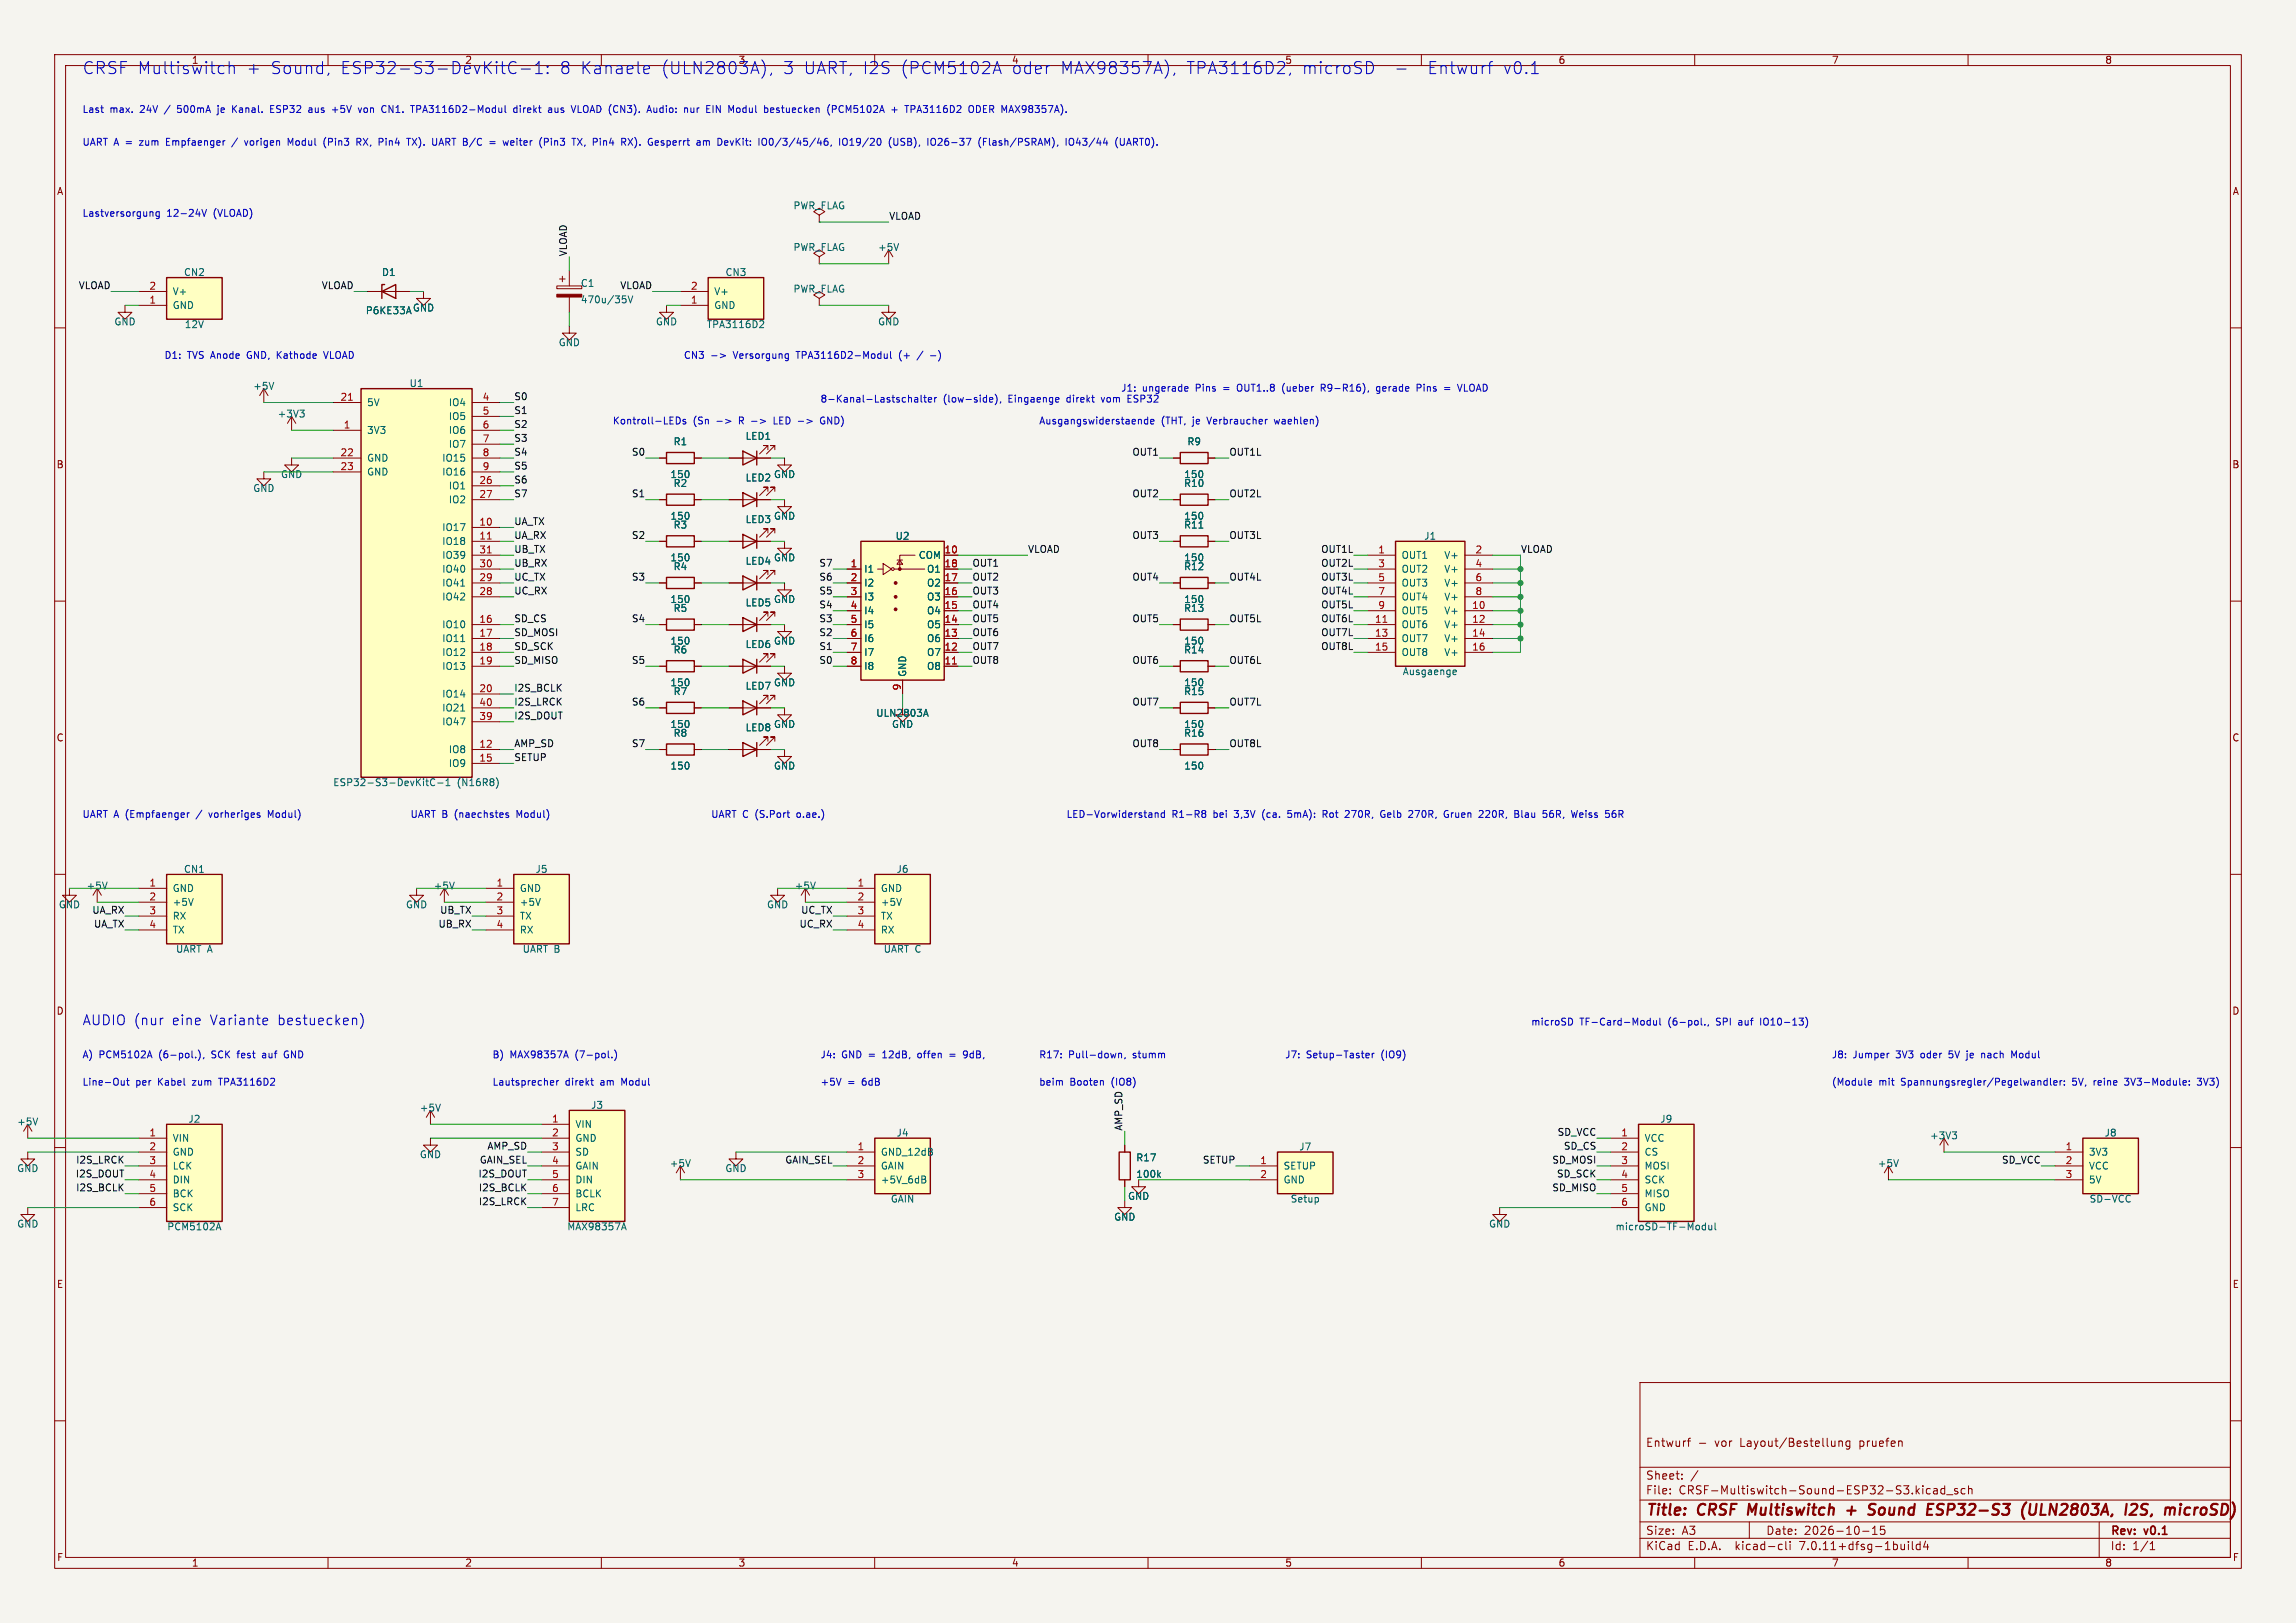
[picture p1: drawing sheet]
<svg xmlns="http://www.w3.org/2000/svg" width="420mm" height="297mm" viewBox="0 0 420 297" stroke-linecap="round" stroke-linejoin="round" font-family="sans-serif">
<defs><g id="words">
<g font-size="3.1" fill="#0000c2">
<text x="15" y="13.7">CRSF Multiswitch</text>
<text x="45" y="13.7">+</text>
<text x="49.4" y="13.7">Sound,</text>
<text x="62.2" y="13.7">ESP32-S3-DevKitC-1:</text>
<text x="102.4" y="13.7">8 Kanaele</text>
<text x="120.9" y="13.7">(ULN2803A),</text>
<text x="143.3" y="13.7">3 UART, I2S</text>
<text x="164.8" y="13.7">(PCM5102A</text>
<text x="185.1" y="13.7">oder</text>
<text x="194.1" y="13.7">MAX98357A),</text>
<text x="217.1" y="13.7">TPA3116D2,</text>
<text x="238.3" y="13.7">microSD</text>
<text x="261.3" y="13.7">Entwurf</text>
<text x="275.2" y="13.7">v0.1</text>
</g>
<g font-size="2.8" fill="#840000">
<text x="301" y="277.9">Title:</text>
<text x="310.6" y="277.9">CRSF</text>
<text x="320.6" y="277.9">Multiswitch</text>
<text x="339.5" y="277.9">+</text>
<text x="344.3" y="277.9">Sound</text>
<text x="355.7" y="277.9">ESP32-S3</text>
<text x="373.9" y="277.9">(ULN2803A,</text>
<text x="393.6" y="277.9">I2S,</text>
<text x="401.7" y="277.9">microSD)</text>
</g>
<g font-size="2.5" fill="#0000c2">
<text x="15" y="187.7">AUDIO (nur</text>
<text x="31.5" y="187.7">eine</text>
<text x="38.5" y="187.7">Variante</text>
<text x="51" y="187.7">bestuecken)</text>
</g>
<g font-size="2.1" fill="#840000">
<text x="301" y="265">Entwurf</text>
<text x="313.7" y="265">vor</text>
<text x="318.5" y="265">Layout/Bestellung</text>
<text x="340.4" y="265">pruefen</text>
<text x="301" y="273.7">File:</text>
<text x="301" y="271">Sheet:</text>
<text x="307.1" y="273.7">CRSF-Multiswitch-Sound-ESP32-S3.kicad_sch</text>
<text x="301" y="281.1">Size:</text>
<text x="307.6" y="281.1">A3</text>
<text x="323" y="281.1">Date:</text>
<text x="330" y="281.1">2026-10-15</text>
<text x="386" y="281.3">Rev:</text>
<text x="392.4" y="281.3">v0.1</text>
<text x="301" y="283.9">KiCad</text>
<text x="308.7" y="283.9">E.D.A.</text>
<text x="317.6" y="283.9">kicad-cli</text>
<text x="329.5" y="283.9">7.0.11+dfsg-1build4</text>
<text x="386" y="283.9">Id:</text>
<text x="390.1" y="283.9">1/1</text>
</g>
<g font-size="1.8" fill="#840000">
<text x="35" y="11.9">1</text>
<text x="285" y="11.9">6</text>
<text x="335" y="11.9">7</text>
<text x="385" y="11.9">8</text>
<text x="10.3" y="35.9">A</text>
<text x="408.3" y="35.9">A</text>
<text x="10.3" y="85.9">B</text>
<text x="408.2" y="85.9">B</text>
<text x="10.3" y="135.9">C</text>
<text x="408.2" y="135.9">C</text>
<text x="10.3" y="185.9">D</text>
<text x="408.2" y="185.9">D</text>
<text x="10.3" y="235.9">E</text>
<text x="408.3" y="235.9">E</text>
<text x="10.3" y="285.9">F</text>
<text x="35" y="286.9">1</text>
<text x="85" y="286.9">2</text>
<text x="135" y="286.9">3</text>
<text x="185" y="286.9">4</text>
<text x="235" y="286.9">5</text>
<text x="285" y="286.9">6</text>
<text x="335" y="286.9">7</text>
<text x="385" y="286.9">8</text>
<text x="408.3" y="285.9">F</text>
</g>
<g font-size="1.8" fill="#0000c2">
<text x="85" y="11.9">2</text>
<text x="135" y="11.9">3</text>
<text x="185" y="11.9">4</text>
<text x="235" y="11.9">5</text>
<text x="15" y="20.7">Last</text>
<text x="20.1" y="20.7">max.</text>
<text x="25.7" y="20.7">24V</text>
<text x="30.4" y="20.7">/</text>
<text x="32.9" y="20.7">500mA</text>
<text x="40.5" y="20.7">je</text>
<text x="43.4" y="20.7">Kanal.</text>
<text x="50.5" y="20.7">ESP32</text>
<text x="57.7" y="20.7">aus</text>
<text x="62.2" y="20.7">+5V</text>
<text x="67.3" y="20.7">von</text>
<text x="71.7" y="20.7">CN1.</text>
<text x="77.3" y="20.7">TPA3116D2-Modul</text>
<text x="96.3" y="20.7">direkt</text>
<text x="102.8" y="20.7">aus</text>
<text x="107.3" y="20.7">VLOAD (CN3).</text>
<text x="121.6" y="20.7">Audio:</text>
<text x="128.5" y="20.7">nur</text>
<text x="132.7" y="20.7">EIN</text>
<text x="137" y="20.7">Modul</text>
<text x="143.7" y="20.7">bestuecken</text>
<text x="155.5" y="20.7">(PCM5102A</text>
<text x="167.4" y="20.7">+</text>
<text x="170.2" y="20.7">TPA3116D2</text>
<text x="182" y="20.7">ODER MAX98357A).</text>
<text x="15" y="26.7">UART A =</text>
<text x="25.8" y="26.7">zum</text>
<text x="30.9" y="26.7">Empfaenger</text>
<text x="45.7" y="26.7">vorigen</text>
<text x="53.7" y="26.7">Modul</text>
<text x="60.5" y="26.7">(Pin3</text>
<text x="66.7" y="26.7">RX,</text>
<text x="71" y="26.7">Pin4</text>
<text x="76.4" y="26.7">TX).</text>
<text x="81.2" y="26.7">UART B/C</text>
<text x="92" y="26.7">=</text>
<text x="94.8" y="26.7">weiter</text>
<text x="101.6" y="26.7">(Pin3</text>
<text x="107.8" y="26.7">TX, Pin4</text>
<text x="117.2" y="26.7">RX).</text>
<text x="122.3" y="26.7">Gesperrt</text>
<text x="131.4" y="26.7">am</text>
<text x="135.4" y="26.7">DevKit:</text>
<text x="143.1" y="26.7">IO0/3/45/46,</text>
<text x="158.1" y="26.7">IO19/20</text>
<text x="167.3" y="26.7">(USB),</text>
<text x="174.6" y="26.7">IO26-37</text>
<text x="184.1" y="26.7">(Flash/PSRAM),</text>
<text x="200.3" y="26.7">IO43/44</text>
<text x="209.6" y="26.7">(UART0).</text>
<text x="15" y="39.8">Lastversorgung</text>
<text x="30.5" y="39.8">12-24V</text>
<text x="39.2" y="39.8">(VLOAD)</text>
<text x="30" y="65.7">D1:</text>
<text x="34.3" y="65.7">TVS Anode</text>
<text x="45.5" y="65.7">GND, Kathode</text>
<text x="60" y="65.7">VLOAD</text>
<text x="125" y="65.7">CN3</text>
<text x="134.3" y="65.7">Versorgung</text>
<text x="146" y="65.7">TPA3116D2-Modul</text>
<text x="164.9" y="65.7">(+</text>
<text x="171" y="65.7">-)</text>
<text x="205" y="71.7">J1:</text>
<text x="209" y="71.7">ungerade</text>
<text x="218.8" y="71.7">Pins</text>
<text x="224.1" y="71.7">=</text>
<text x="226.8" y="71.7">OUT1..8</text>
<text x="235.2" y="71.7">(ueber</text>
<text x="242.5" y="71.7">R9-R16),</text>
<text x="252.9" y="71.7">gerade</text>
<text x="260.4" y="71.7">Pins</text>
<text x="268.4" y="71.7">VLOAD</text>
<text x="112" y="77.7">Kontroll-LEDs</text>
<text x="126.8" y="77.7">(Sn</text>
<text x="135.5" y="77.7">R -&gt;</text>
<text x="142.2" y="77.7">LED -&gt;</text>
<text x="150" y="73.7">8-Kanal-Lastschalter</text>
<text x="151.2" y="77.7">GND)</text>
<text x="172.5" y="73.7">(low-side),</text>
<text x="184.6" y="73.7">Eingaenge</text>
<text x="190" y="77.7">Ausgangswiderstaende</text>
<text x="195.4" y="73.7">direkt</text>
<text x="202" y="73.7">vom</text>
<text x="207" y="73.7">ESP32</text>
<text x="212.4" y="77.7">(THT,</text>
<text x="218.3" y="77.7">je</text>
<text x="221.1" y="77.7">Verbraucher</text>
<text x="233.6" y="77.7">waehlen)</text>
<text x="15" y="149.8">UART A (Empfaenger</text>
<text x="36.2" y="149.8">/</text>
<text x="38.7" y="149.8">vorheriges</text>
<text x="49.7" y="149.8">Modul)</text>
<text x="75" y="149.8">UART B</text>
<text x="83.3" y="149.8">(naechstes</text>
<text x="94.8" y="149.8">Modul)</text>
<text x="130" y="149.8">UART C (S.Port</text>
<text x="146" y="149.8">o.ae.)</text>
<text x="195" y="149.8">LED-Vorwiderstand</text>
<text x="214.4" y="149.8">R1-R8</text>
<text x="222.1" y="149.8">bei</text>
<text x="226.1" y="149.8">3,3V</text>
<text x="231.4" y="149.8">(ca.</text>
<text x="236.2" y="149.8">5mA):</text>
<text x="242.8" y="149.8">Rot</text>
<text x="247.2" y="149.8">270R,</text>
<text x="253.8" y="149.8">Gelb</text>
<text x="259.2" y="149.8">270R,</text>
<text x="265.9" y="149.8">Gruen</text>
<text x="272.5" y="149.8">220R,</text>
<text x="279.1" y="149.8">Blau</text>
<text x="284.5" y="149.8">56R,</text>
<text x="290" y="149.8">Weiss</text>
<text x="296.4" y="149.8">56R</text>
<text x="280" y="187.7">microSD</text>
<text x="289" y="187.7">TF-Card-Modul</text>
<text x="305.3" y="187.7">(6-pol.,</text>
<text x="314.2" y="187.7">SPI</text>
<text x="318.5" y="187.7">auf</text>
<text x="322.7" y="187.7">IO10-13)</text>
<text x="15" y="193.7">A)</text>
<text x="18.1" y="193.7">PCM5102A</text>
<text x="29.2" y="193.7">(6-pol.),</text>
<text x="39" y="193.7">SCK</text>
<text x="43.9" y="193.7">fest</text>
<text x="48.7" y="193.7">auf</text>
<text x="52.9" y="193.7">GND</text>
<text x="90" y="193.7">B)</text>
<text x="93.3" y="193.7">MAX98357A</text>
<text x="105.3" y="193.7">(7-pol.)</text>
<text x="150" y="193.7">J4:</text>
<text x="154" y="193.7">GND =</text>
<text x="161.7" y="193.7">12dB,</text>
<text x="168.4" y="193.7">offen</text>
<text x="177.1" y="193.7">9dB,</text>
<text x="190" y="193.7">R17:</text>
<text x="195.5" y="193.7">Pull-down,</text>
<text x="207.3" y="193.7">stumm</text>
<text x="235" y="193.7">J7:</text>
<text x="239" y="193.7">Setup-Taster</text>
<text x="252.8" y="193.7">(IO9)</text>
<text x="335" y="193.7">J8:</text>
<text x="339" y="193.7">Jumper</text>
<text x="347" y="193.7">3V3</text>
<text x="351.6" y="193.7">oder</text>
<text x="357" y="193.7">5V</text>
<text x="360.4" y="193.7">je</text>
<text x="363.3" y="193.7">nach</text>
<text x="369" y="193.7">Modul</text>
<text x="15" y="198.7">Line-Out</text>
<text x="24.8" y="198.7">per</text>
<text x="29" y="198.7">Kabel</text>
<text x="35.5" y="198.7">zum</text>
<text x="40.5" y="198.7">TPA3116D2</text>
<text x="90" y="198.7">Lautsprecher</text>
<text x="103.4" y="198.7">direkt</text>
<text x="109.9" y="198.7">am</text>
<text x="114" y="198.7">Modul</text>
<text x="150" y="198.7">+5V</text>
<text x="155" y="198.7">=</text>
<text x="157.8" y="198.7">6dB</text>
<text x="190" y="198.7">beim</text>
<text x="195.7" y="198.7">Booten</text>
<text x="203.4" y="198.7">(IO8)</text>
<text x="335" y="198.7">(Module</text>
<text x="343.7" y="198.7">mit</text>
<text x="347.9" y="198.7">Spannungsregler/Pegelwandler:</text>
<text x="379.4" y="198.7">5V,</text>
<text x="383.5" y="198.7">reine</text>
<text x="389.4" y="198.7">3V3-Module:</text>
<text x="402.9" y="198.7">3V3)</text>
</g>
<g font-size="1.8" fill="#006464">
<text x="145" y="38.5">PWR_FLAG</text>
<text x="145" y="46.1">PWR_FLAG</text>
<text x="160.5" y="46.1">+5V</text>
<text x="33.6" y="50.7">CN2</text>
<text x="69.8" y="50.7">D1</text>
<text x="106.1" y="52.7">C1</text>
<text x="132.6" y="50.7">CN3</text>
<text x="145" y="53.7">PWR_FLAG</text>
<text x="20.8" y="59.7">GND</text>
<text x="31.5" y="56.7">GND</text>
<text x="31.5" y="54.2">V+</text>
<text x="66.8" y="57.7">P6KE33A</text>
<text x="75.4" y="57.2">GND</text>
<text x="106.1" y="55.7">470u/35V</text>
<text x="119.9" y="59.7">GND</text>
<text x="130.6" y="56.7">GND</text>
<text x="130.6" y="54.2">V+</text>
<text x="160.5" y="59.7">GND</text>
<text x="33.7" y="60.2">12V</text>
<text x="102.1" y="63.6">GND</text>
<text x="129.2" y="60.2">TPA3116D2</text>
<text x="46.2" y="71.5">+5V</text>
<text x="74.8" y="71">U1</text>
<text x="50.7" y="76.6">+3V3</text>
<text x="67.1" y="74.5">5V</text>
<text x="82" y="74.5">IO4</text>
<text x="82" y="77.1">IO5</text>
<text x="67.1" y="79.6">3V3</text>
<text x="82" y="79.6">IO6</text>
<text x="82" y="82.1">IO7</text>
<text x="123.1" y="81.7">R1</text>
<text x="136.3" y="80.7">LED1</text>
<text x="217.1" y="81.7">R9</text>
<text x="51.3" y="87.7">GND</text>
<text x="67.1" y="84.7">GND</text>
<text x="67.1" y="87.2">GND</text>
<text x="80.8" y="84.7">IO15</text>
<text x="80.8" y="87.2">IO16</text>
<text x="82" y="89.8">IO1</text>
<text x="122.5" y="87.7">150</text>
<text x="123.1" y="89.3">R2</text>
<text x="136.3" y="88.3">LED2</text>
<text x="141.5" y="87.7">GND</text>
<text x="216.5" y="89.3">R10</text>
<text x="216.5" y="87.7">150</text>
<text x="46.2" y="90.2">GND</text>
<text x="82" y="92.3">IO2</text>
<text x="122.5" y="95.3">150</text>
<text x="136.3" y="95.9">LED3</text>
<text x="141.5" y="95.3">GND</text>
<text x="216.5" y="95.3">150</text>
<text x="80.8" y="97.4">IO17</text>
<text x="80.8" y="99.9">IO18</text>
<text x="123.1" y="96.9">R3</text>
<text x="163.7" y="99">U2</text>
<text x="216.5" y="96.9">R11</text>
<text x="260.4" y="99">J1</text>
<text x="80.8" y="107.5">IO41</text>
<text x="80.8" y="105">IO40</text>
<text x="80.8" y="102.5">IO39</text>
<text x="122.5" y="102.9">150</text>
<text x="123.1" y="104.5">R4</text>
<text x="136.3" y="103.5">LED4</text>
<text x="141.5" y="102.9">GND</text>
<text x="158" y="105">I1</text>
<text x="158" y="107.5">I2</text>
<text x="168" y="102.5">COM</text>
<text x="169.5" y="107.5">O2</text>
<text x="169.5" y="105">O1</text>
<text x="216.5" y="104.5">R12</text>
<text x="216.5" y="102.9">150</text>
<text x="256.3" y="102.5">OUT1</text>
<text x="256.3" y="105">OUT2</text>
<text x="256.3" y="107.5">OUT3</text>
<text x="264.1" y="102.5">V+</text>
<text x="264.1" y="105">V+</text>
<text x="264.1" y="107.5">V+</text>
<text x="80.8" y="110.1">IO42</text>
<text x="122.5" y="110.5">150</text>
<text x="123.1" y="112.2">R5</text>
<text x="136.3" y="111.2">LED5</text>
<text x="141.5" y="110.5">GND</text>
<text x="158" y="110.1">I3</text>
<text x="158" y="112.6">I4</text>
<text x="169.5" y="112.6">O4</text>
<text x="169.5" y="110.1">O3</text>
<text x="216.5" y="112.2">R13</text>
<text x="216.5" y="110.5">150</text>
<text x="256.3" y="110.1">OUT4</text>
<text x="256.3" y="112.6">OUT5</text>
<text x="264.1" y="112.6">V+</text>
<text x="264.1" y="110.1">V+</text>
<text x="80.8" y="115.2">IO10</text>
<text x="80.8" y="117.7">IO11</text>
<text x="122.5" y="118.2">150</text>
<text x="123.1" y="119.8">R6</text>
<text x="136.3" y="118.8">LED6</text>
<text x="141.5" y="118.2">GND</text>
<text x="158" y="115.2">I5</text>
<text x="158" y="117.7">I6</text>
<text x="169.5" y="117.7">O6</text>
<text x="169.5" y="115.2">O5</text>
<text x="216.5" y="119.8">R14</text>
<text x="216.5" y="118.2">150</text>
<text x="256.3" y="115.2">OUT6</text>
<text x="256.3" y="117.7">OUT7</text>
<text x="264.1" y="115.2">V+</text>
<text x="264.1" y="117.7">V+</text>
<text x="80.8" y="120.2">IO12</text>
<text x="80.8" y="122.8">IO13</text>
<text x="122.5" y="125.8">150</text>
<text x="141.5" y="125.8">GND</text>
<text x="158" y="120.2">I7</text>
<text x="158" y="122.8">I8</text>
<text x="166" y="124" transform="rotate(-90 166 124)">GND</text>
<text x="169.5" y="122.8">O8</text>
<text x="169.5" y="120.2">O7</text>
<text x="216.5" y="125.8">150</text>
<text x="256.3" y="120.2">OUT8</text>
<text x="256.5" y="123.7">Ausgaenge</text>
<text x="264.1" y="120.2">V+</text>
<text x="80.8" y="127.9">IO14</text>
<text x="80.8" y="130.4">IO21</text>
<text x="123.1" y="127.4">R7</text>
<text x="136.3" y="126.4">LED7</text>
<text x="160.2" y="131.4">ULN2803A</text>
<text x="216.5" y="127.4">R15</text>
<text x="80.8" y="132.9">IO47</text>
<text x="122.5" y="133.4">150</text>
<text x="123.1" y="135">R8</text>
<text x="136.3" y="134">LED8</text>
<text x="141.5" y="133.4">GND</text>
<text x="163.1" y="133.4">GND</text>
<text x="216.5" y="135">R16</text>
<text x="216.5" y="133.4">150</text>
<text x="82" y="138">IO8</text>
<text x="82" y="140.6">IO9</text>
<text x="122.5" y="141">150</text>
<text x="141.5" y="141">GND</text>
<text x="216.5" y="141">150</text>
<text x="60.9" y="144.1">ESP32-S3-DevKitC-1</text>
<text x="83.6" y="144.1">(N16R8)</text>
<text x="33.6" y="159.9">CN1</text>
<text x="97.9" y="159.9">J5</text>
<text x="163.9" y="159.9">J6</text>
<text x="10.7" y="166.4">GND</text>
<text x="15.7" y="163">+5V</text>
<text x="31.5" y="163.4">GND</text>
<text x="31.5" y="166">+5V</text>
<text x="74.2" y="166.4">GND</text>
<text x="79.2" y="163">+5V</text>
<text x="95" y="163.4">GND</text>
<text x="95" y="166">+5V</text>
<text x="140.2" y="166.4">GND</text>
<text x="145.3" y="163">+5V</text>
<text x="161" y="163.4">GND</text>
<text x="161" y="166">+5V</text>
<text x="31.5" y="168.5">RX</text>
<text x="31.5" y="171">TX</text>
<text x="95" y="168.5">TX</text>
<text x="95" y="171">RX</text>
<text x="161" y="168.5">TX</text>
<text x="161" y="171">RX</text>
<text x="32.1" y="174.5">UART A</text>
<text x="95.5" y="174.5">UART B</text>
<text x="161.6" y="174.5">UART C</text>
<text x="76.7" y="203.6">+5V</text>
<text x="108" y="203.1">J3</text>
<text x="3" y="206.1">+5V</text>
<text x="31.5" y="209.1">VIN</text>
<text x="34.4" y="205.6">J2</text>
<text x="105.2" y="206.6">VIN</text>
<text x="105.2" y="209.1">GND</text>
<text x="163.9" y="208.2">J4</text>
<text x="300.7" y="209.1">VCC</text>
<text x="303.6" y="205.6">J9</text>
<text x="353" y="208.7">+3V3</text>
<text x="384.9" y="208.2">J8</text>
<text x="3" y="214.7">GND</text>
<text x="31.5" y="211.7">GND</text>
<text x="31.5" y="214.2">LCK</text>
<text x="76.7" y="212.1">GND</text>
<text x="105.2" y="211.7">SD</text>
<text x="105.2" y="214.2">GAIN</text>
<text x="122.4" y="213.8">+5V</text>
<text x="132.6" y="214.7">GND</text>
<text x="161" y="211.7">GND_12dB</text>
<text x="161" y="214.2">GAIN</text>
<text x="207.7" y="212.7">R17</text>
<text x="207.7" y="215.7">100k</text>
<text x="234.7" y="214.2">SETUP</text>
<text x="237.6" y="210.7">J7</text>
<text x="300.7" y="211.7">CS</text>
<text x="300.7" y="214.2">MOSI</text>
<text x="343.4" y="213.8">+5V</text>
<text x="382" y="211.7">3V3</text>
<text x="382" y="214.2">VCC</text>
<text x="31.5" y="216.8">DIN</text>
<text x="31.5" y="219.3">BCK</text>
<text x="31.5" y="221.8">SCK</text>
<text x="105.2" y="216.8">DIN</text>
<text x="105.2" y="219.3">BCLK</text>
<text x="105.2" y="221.8">LRC</text>
<text x="161" y="216.8">+5V_6dB</text>
<text x="162.9" y="220.3">GAIN</text>
<text x="206.2" y="219.8">GND</text>
<text x="234.7" y="216.8">GND</text>
<text x="236" y="220.3">Setup</text>
<text x="300.7" y="216.8">SCK</text>
<text x="300.7" y="219.3">MISO</text>
<text x="300.7" y="221.8">GND</text>
<text x="382" y="216.8">5V</text>
<text x="382.1" y="220.3">SD-VCC</text>
<text x="3" y="224.8">GND</text>
<text x="30.5" y="225.3">PCM5102A</text>
<text x="103.7" y="225.3">MAX98357A</text>
<text x="203.7" y="223.6">GND</text>
<text x="272.3" y="224.8">GND</text>
<text x="295.4" y="225.3">microSD-TF-Modul</text>
</g>
<g font-size="1.8" fill="#0f0f0f">
<text x="162.6" y="40.3">VLOAD</text>
<text x="103.8" y="47" transform="rotate(-90 103.8 47)">VLOAD</text>
<text x="14.3" y="53">VLOAD</text>
<text x="58.8" y="53">VLOAD</text>
<text x="113.4" y="53">VLOAD</text>
<text x="94" y="75.9">S1</text>
<text x="94" y="73.3">S0</text>
<text x="94" y="78.4">S2</text>
<text x="94" y="80.9">S3</text>
<text x="94" y="83.5">S4</text>
<text x="115.5" y="83.5">S0</text>
<text x="207" y="83.5">OUT1</text>
<text x="224.8" y="83.5">OUT1L</text>
<text x="94" y="86">S5</text>
<text x="94" y="88.6">S6</text>
<text x="94" y="91.1">S7</text>
<text x="115.5" y="91.1">S1</text>
<text x="207" y="91.1">OUT2</text>
<text x="224.8" y="91.1">OUT2L</text>
<text x="94" y="98.7">UA_RX</text>
<text x="94" y="101.3">UB_TX</text>
<text x="94" y="96.2">UA_TX</text>
<text x="115.5" y="98.7">S2</text>
<text x="188" y="101.3">VLOAD</text>
<text x="207" y="98.7">OUT3</text>
<text x="224.8" y="98.7">OUT3L</text>
<text x="241.6" y="101.3">OUT1L</text>
<text x="278.1" y="101.3">VLOAD</text>
<text x="94" y="103.8">UB_RX</text>
<text x="94" y="106.3">UC_TX</text>
<text x="115.5" y="106.3">S3</text>
<text x="149.8" y="103.8">S7</text>
<text x="149.8" y="106.3">S6</text>
<text x="177.8" y="103.8">OUT1</text>
<text x="177.8" y="106.3">OUT2</text>
<text x="207" y="106.3">OUT4</text>
<text x="224.8" y="106.3">OUT4L</text>
<text x="241.6" y="103.8">OUT2L</text>
<text x="241.6" y="106.3">OUT3L</text>
<text x="94" y="114">SD_CS</text>
<text x="94" y="108.9">UC_RX</text>
<text x="115.5" y="114">S4</text>
<text x="149.8" y="108.9">S5</text>
<text x="149.8" y="111.4">S4</text>
<text x="149.8" y="114">S3</text>
<text x="177.8" y="111.4">OUT4</text>
<text x="177.8" y="114">OUT5</text>
<text x="177.8" y="108.9">OUT3</text>
<text x="207" y="114">OUT5</text>
<text x="224.8" y="114">OUT5L</text>
<text x="241.6" y="114">OUT6L</text>
<text x="241.6" y="111.4">OUT5L</text>
<text x="241.6" y="108.9">OUT4L</text>
<text x="94" y="116.5">SD_MOSI</text>
<text x="94" y="119">SD_SCK</text>
<text x="149.8" y="116.5">S2</text>
<text x="149.8" y="119">S1</text>
<text x="177.8" y="116.5">OUT6</text>
<text x="177.8" y="119">OUT7</text>
<text x="241.6" y="119">OUT8L</text>
<text x="241.6" y="116.5">OUT7L</text>
<text x="94" y="121.6">SD_MISO</text>
<text x="115.5" y="121.6">S5</text>
<text x="149.8" y="121.6">S0</text>
<text x="177.8" y="121.6">OUT8</text>
<text x="207" y="121.6">OUT6</text>
<text x="224.8" y="121.6">OUT6L</text>
<text x="94" y="126.7">I2S_BCLK</text>
<text x="94" y="129.2">I2S_LRCK</text>
<text x="94" y="131.7">I2S_DOUT</text>
<text x="115.5" y="129.2">S6</text>
<text x="207" y="129.2">OUT7</text>
<text x="224.8" y="129.2">OUT7L</text>
<text x="94" y="136.8">AMP_SD</text>
<text x="115.5" y="136.8">S7</text>
<text x="207" y="136.8">OUT8</text>
<text x="224.8" y="136.8">OUT8L</text>
<text x="94" y="139.4">SETUP</text>
<text x="16.8" y="167.3">UA_RX</text>
<text x="80.4" y="167.3">UB_TX</text>
<text x="146.5" y="167.3">UC_TX</text>
<text x="17.1" y="169.8">UA_TX</text>
<text x="80.1" y="169.8">UB_RX</text>
<text x="146.1" y="169.8">UC_RX</text>
<text x="205.4" y="207" transform="rotate(-90 205.4 207)">AMP_SD</text>
<text x="284.8" y="207.9">SD_VCC</text>
<text x="13.8" y="215.6">I2S_DOUT</text>
<text x="13.8" y="213">I2S_LRCK</text>
<text x="87.4" y="215.6">I2S_DOUT</text>
<text x="87.7" y="213">GAIN_SEL</text>
<text x="89.1" y="210.5">AMP_SD</text>
<text x="143.5" y="213">GAIN_SEL</text>
<text x="219.9" y="213">SETUP</text>
<text x="283.9" y="213">SD_MOSI</text>
<text x="284.7" y="215.6">SD_SCK</text>
<text x="286" y="210.5">SD_CS</text>
<text x="366.1" y="213">SD_VCC</text>
<text x="13.8" y="218.1">I2S_BCLK</text>
<text x="87.5" y="218.1">I2S_BCLK</text>
<text x="87.5" y="220.6">I2S_LRCK</text>
<text x="283.9" y="218.1">SD_MISO</text>
</g>
<g font-size="1.8" fill="#a90000">
<text x="27.2" y="53.1">2</text>
<text x="126.3" y="53.1">2</text>
<text x="27.2" y="55.6">1</text>
<text x="126.3" y="55.6">1</text>
<text x="62.2" y="73.4">21</text>
<text x="88.2" y="73.4">4</text>
<text x="88.2" y="75.9">5</text>
<text x="62.2" y="83.6">22</text>
<text x="62.8" y="78.5">1</text>
<text x="88.2" y="78.5">6</text>
<text x="88.2" y="81">7</text>
<text x="88.2" y="83.6">8</text>
<text x="62.2" y="86.1">23</text>
<text x="87.6" y="88.6">26</text>
<text x="88.2" y="86.1">9</text>
<text x="87.6" y="91.2">27</text>
<text x="87.6" y="96.3">10</text>
<text x="87.6" y="98.8">11</text>
<text x="87.6" y="101.3">31</text>
<text x="172.7" y="101.3">10</text>
<text x="252" y="101.3">1</text>
<text x="269.8" y="101.3">2</text>
<text x="87.6" y="106.4">29</text>
<text x="87.6" y="103.9">30</text>
<text x="155.5" y="103.9">1</text>
<text x="155.5" y="106.4">2</text>
<text x="172.7" y="106.4">17</text>
<text x="172.7" y="103.9">18</text>
<text x="252" y="103.9">3</text>
<text x="252" y="106.4">5</text>
<text x="269.8" y="103.9">4</text>
<text x="269.8" y="106.4">6</text>
<text x="87.6" y="109">28</text>
<text x="155.5" y="109">3</text>
<text x="155.5" y="111.5">4</text>
<text x="172.7" y="111.5">15</text>
<text x="172.7" y="109">16</text>
<text x="252" y="109">7</text>
<text x="252" y="111.5">9</text>
<text x="269.2" y="111.5">10</text>
<text x="269.8" y="109">8</text>
<text x="87.6" y="114">16</text>
<text x="87.6" y="116.6">17</text>
<text x="87.6" y="119.1">18</text>
<text x="155.5" y="114">5</text>
<text x="155.5" y="116.6">6</text>
<text x="155.5" y="119.1">7</text>
<text x="172.7" y="119.1">12</text>
<text x="172.7" y="116.6">13</text>
<text x="172.7" y="114">14</text>
<text x="251.4" y="114">11</text>
<text x="251.4" y="116.6">13</text>
<text x="251.4" y="119.1">15</text>
<text x="269.2" y="114">12</text>
<text x="269.2" y="116.6">14</text>
<text x="269.2" y="119.1">16</text>
<text x="87.6" y="121.7">19</text>
<text x="155.5" y="121.7">8</text>
<text x="172.7" y="121.7">11</text>
<text x="87.6" y="126.7">20</text>
<text x="87.6" y="131.8">39</text>
<text x="87.6" y="129.3">40</text>
<text x="164.8" y="126.4" transform="rotate(-90 164.8 126.4)">9</text>
<text x="87.6" y="136.9">12</text>
<text x="87.6" y="139.4">15</text>
<text x="27.2" y="162.3">1</text>
<text x="27.2" y="164.8">2</text>
<text x="27.2" y="167.4">3</text>
<text x="90.7" y="162.3">1</text>
<text x="90.7" y="164.8">2</text>
<text x="90.7" y="167.4">3</text>
<text x="156.8" y="162.3">1</text>
<text x="156.8" y="164.8">2</text>
<text x="156.8" y="167.4">3</text>
<text x="27.2" y="169.9">4</text>
<text x="90.7" y="169.9">4</text>
<text x="156.8" y="169.9">4</text>
<text x="27.2" y="208">1</text>
<text x="100.9" y="205.5">1</text>
<text x="100.9" y="208">2</text>
<text x="296.5" y="208">1</text>
<text x="27.2" y="210.6">2</text>
<text x="27.2" y="213.1">3</text>
<text x="27.2" y="215.6">4</text>
<text x="100.9" y="210.6">3</text>
<text x="100.9" y="213.1">4</text>
<text x="100.9" y="215.6">5</text>
<text x="156.8" y="210.6">1</text>
<text x="156.8" y="213.1">2</text>
<text x="156.8" y="215.6">3</text>
<text x="230.4" y="213.1">1</text>
<text x="230.4" y="215.6">2</text>
<text x="296.5" y="210.6">2</text>
<text x="296.5" y="213.1">3</text>
<text x="296.5" y="215.6">4</text>
<text x="377.8" y="210.6">1</text>
<text x="377.8" y="213.1">2</text>
<text x="377.8" y="215.6">3</text>
<text x="27.2" y="218.2">5</text>
<text x="27.2" y="220.7">6</text>
<text x="100.9" y="218.2">6</text>
<text x="100.9" y="220.7">7</text>
<text x="296.5" y="218.2">5</text>
<text x="296.5" y="220.7">6</text>
</g>
</g></defs>
<path d="M0 0h420v297h-420z" fill="#f5f4ef" stroke="#f5f4ef" stroke-width=".18"/>
<g fill="none" stroke="#840000" stroke-width=".18">
<path d="M10 10h400v277h-400zM12 12h396v273h-396zM60 10v2M110 10v2M160 10v2M210 10v2M260 10v2M310 10v2M360 10v2M149.9 39.4l1-.7-1-.6-1.1 .6 1.1 .7v1.2M10 60h2M22.9 55.9v1.3h1.2l-1.2 1.2-1.3-1.2h1.3"/>
<path d="M25.4 55.9h5.1M25.4 53.3h5.1M67.3 53.3h7.6M77.5 53.3v1.3h1.2l-1.2 1.3-1.3-1.3h1.3M101.9 52.3h4.5v.5h-4.5zM102.4 51.1h1M102.9 50.5v1.1M104.1 59.7v1.3h1.3l-1.3 1.2-1.2-1.2h1.2M104.1 49.5v2.8M104.1 54.4v2.8M121.9 55.9v1.3h1.3l-1.3 1.2-1.3-1.2h1.3M124.5 55.9h5"/>
<path d="M124.5 53.3h5M149.9 54.6l1-.6-1-.7-1.1 .7 1.1 .6v1.3M149.9 55.9h.1M149.9 47l1-.6-1-.7-1.1 .7 1.1 .6v1.3M149.9 48.3h.1M149.9 40.6h.1M162.6 55.9v1.3h1.2l-1.2 1.2-1.3-1.2h1.3M162.6 45.7l-.8 1.3M162.6 45.7v2.6M162.6 45.7l.7 1.3M408 60h2M48.3 71.1l-.8 1.3"/>
<path d="M48.3 71.1v2.6M48.3 71.1l.7 1.3M53.3 76.2l-.7 1.3M53.3 76.2v2.5M53.3 76.2l.8 1.3M61 78.7h5M61 73.7h5M86.4 78.7h5M86.4 73.7h5M86.4 76.2h5M48.3 86.4v1.2h1.2l-1.2 1.3-1.3-1.3h1.3M53.3 83.8v1.3h1.3l-1.3 1.3-1.2-1.3h1.2"/>
<path d="M61 83.8h5M61 86.4h5M86.4 83.8h5M86.4 96.5h5M86.4 99.1h5M86.4 86.4h5M86.4 88.9h5M86.4 91.4h5M86.4 81.3h5M120.6 83.8h1.3M120.6 99.1h1.3M120.6 91.4h1.3"/>
<path d="M127 83.8h1.3M127 99.1h1.3M127 91.4h1.3M133.3 83.8h7.7M133.3 99.1h7.7M133.3 91.4h7.7M140.5 82.3v-.8h-.8h.8l-1.6 1.6M140.5 89.9v-.7h-.8h.8l-1.6 1.5M140.5 97.5v-.7h-.8h.8l-1.6 1.5M141.7 82.3v-.8h-.7h.7l-1.5 1.6M141.7 89.9v-.7h-.7h.7l-1.5 1.5M141.7 97.5v-.7h-.7h.7l-1.5 1.5"/>
<path d="M143.5 91.4v1.3h1.3l-1.3 1.3-1.3-1.3h1.3M143.5 99.1v1.2h1.3l-1.3 1.3-1.3-1.3h1.3M143.5 83.8v1.3h1.3l-1.3 1.3-1.3-1.3h1.3M214.6 83.8h1.3M214.6 99.1h1.3M214.6 91.4h1.3M221 83.8h1.2M221 99.1h1.2M221 91.4h1.2M10 110h2M86.4 104.1h5M86.4 101.6h5"/>
<path d="M86.4 119.4h5M86.4 116.8h5M86.4 114.3h5M86.4 109.2h5M86.4 106.7h5M120.6 114.3h1.3M120.6 106.7h1.3M127 114.3h1.3M127 106.7h1.3M133.3 114.3h7.7M133.3 106.7h7.7M140.5 105.2v-.8h-.8h.8l-1.6 1.5"/>
<path d="M140.5 112.8v-.8h-.8h.8l-1.6 1.5M141.7 105.2v-.8h-.7h.7l-1.5 1.5M141.7 112.8v-.8h-.7h.7l-1.5 1.5M143.5 114.3v1.3h1.3l-1.3 1.2-1.3-1.2h1.3M143.5 106.7v1.3h1.3l-1.3 1.2-1.3-1.2h1.3M154.9 104.1h2.6M154.9 119.4h2.6M154.9 116.8h2.6M154.9 114.3h2.6M154.9 111.8h2.6M154.9 109.2h2.6M154.9 106.7h2.6"/>
<path d="M160.5 104.1h1M161.5 103.1l1.6 1-1.6 1.1zM163.6 104.1h5.6M164.1 102.5h1M164.6 102.5l.5 .8h-1zM167.4 101.6h-2.8v2.5M172.7 104.1h2.6M172.7 101.6h2.6M172.7 119.4h2.6M172.7 116.8h2.6M172.7 114.3h2.6M172.7 111.8h2.6"/>
<path d="M172.7 109.2h2.6M172.7 106.7h2.6M214.6 114.3h1.3M214.6 106.7h1.3M221 114.3h1.2M221 106.7h1.2M250.2 104.1h5.1M250.2 101.6h5.1M250.2 119.4h5.1M250.2 116.8h5.1M250.2 114.3h5.1M250.2 111.8h5.1"/>
<path d="M250.2 109.2h5.1M250.2 106.7h5.1M268 104.1h5M268 101.6h5M268 119.4h5M268 116.8h5M268 114.3h5M268 111.8h5M268 109.2h5M268 106.7h5M408 110h2M86.4 121.9h5"/>
<path d="M86.4 129.5h5M86.4 137.2h5M86.4 139.7h5M86.4 127h5M86.4 132.1h5M120.6 121.9h1.3M120.6 129.5h1.3M120.6 137.2h1.3M127 121.9h1.3M127 129.5h1.3M127 137.2h1.3M133.3 121.9h7.7"/>
<path d="M133.3 129.5h7.7M133.3 137.2h7.7M140.5 128v-.7h-.8h.8l-1.6 1.5M140.5 120.4v-.8h-.8h.8l-1.6 1.6M140.5 135.6v-.7h-.8h.8l-1.6 1.5M141.7 128v-.7h-.7h.7l-1.5 1.5M141.7 120.4v-.8h-.7h.7l-1.5 1.6M141.7 135.6v-.7h-.7h.7l-1.5 1.5M143.5 129.5v1.3h1.3l-1.3 1.3-1.3-1.3h1.3M143.5 121.9v1.3h1.3l-1.3 1.3-1.3-1.3h1.3M143.5 137.2v1.2h1.3l-1.3 1.3-1.3-1.3h1.3M154.9 121.9h2.6"/>
<path d="M165.1 129.5v1.3h1.3l-1.3 1.3-1.3-1.3h1.3M165.1 124.5v2.5M172.7 121.9h2.6M214.6 121.9h1.3M214.6 129.5h1.3M214.6 137.2h1.3M221 121.9h1.2M221 129.5h1.2M221 137.2h1.2M10 160h2M408 160h2M12.7 162.6v1.2h1.3l-1.3 1.3-1.3-1.3h1.3"/>
<path d="M17.8 162.6l-.8 1.2M17.8 162.6v2.5M17.8 162.6l.7 1.2M25.4 162.6h5.1M25.4 165.1h5.1M25.4 167.6h5.1M25.4 170.2h5.1M76.2 162.6v1.2h1.3l-1.3 1.3-1.3-1.3h1.3M81.3 162.6l-.8 1.2M81.3 162.6v2.5M81.3 162.6l.7 1.2M88.9 162.6h5.1"/>
<path d="M88.9 165.1h5.1M88.9 167.6h5.1M88.9 170.2h5.1M142.2 162.6v1.2h1.3l-1.3 1.3-1.2-1.3h1.2M147.3 162.6l-.7 1.2M147.3 162.6v2.5M147.3 162.6l.8 1.2M154.9 162.6h5.1M154.9 165.1h5.1M154.9 167.6h5.1M154.9 170.2h5.1M5.1 210.8v1.3h1.2l-1.2 1.3-1.3-1.3h1.3"/>
<path d="M5.1 205.7l-.8 1.3M5.1 205.7v2.6M5.1 205.7l.7 1.3M10 210h2M25.4 210.8h5.1M25.4 213.4h5.1M25.4 215.9h5.1M25.4 208.3h5.1M25.4 218.4h5.1M78.7 208.3v1.3h1.3l-1.3 1.2-1.2-1.2h1.2M78.7 203.2l-.7 1.3M78.7 203.2v2.5"/>
<path d="M78.7 203.2l.8 1.3M99.1 210.8h5M99.1 213.4h5M99.1 215.9h5M99.1 208.3h5M99.1 218.4h5M99.1 205.7h5M124.5 213.4l-.8 1.2M124.5 213.4v2.5M124.5 213.4l.7 1.2M134.6 210.8v1.3h1.3l-1.3 1.3-1.3-1.3h1.3M154.9 210.8h5.1"/>
<path d="M154.9 213.4h5.1M154.9 215.9h5.1M205.7 219.7v1.3h1.3l-1.3 1.2-1.2-1.2h1.2M205.7 209.6v1.2M205.7 215.9v1.3M208.3 215.9v1.3h1.2l-1.2 1.2-1.3-1.2h1.3M228.6 213.4h5.1M228.6 215.9h5.1M294.6 210.8h5.1M294.6 213.4h5.1M294.6 215.9h5.1M294.6 208.3h5.1"/>
<path d="M294.6 218.4h5.1M345.4 213.4l-.7 1.2M345.4 213.4v2.5M345.4 213.4l.8 1.2M355.6 208.3l-.8 1.3M355.6 208.3v2.5M355.6 208.3l.8 1.3M375.9 210.8h5.1M375.9 213.4h5.1M375.9 215.9h5.1M408 210h2M5.1 221v1.2h1.2l-1.2 1.3-1.3-1.3h1.3"/>
<path d="M25.4 221h5.1M99.1 221h5M274.3 221v1.2h1.3l-1.3 1.3-1.3-1.3h1.3M294.6 221h5.1M10 260h2M300 253h108v32h-108zM408 260h2M300 278.5h108M300 274.5h108M300 268.5h108M305.5 273.2v.2M305.5 272.5v.1"/>
<path d="M307.7 270.5v.2M307.7 269.8v.1M308.7 263.7h.5M309.2 263.2l-.3 .2v1.3M310.6 269.1l-1.3 1.9M310.9 264.1h1.1M320 278.5v3M336.4 263.8l.2-.1 .3 .1 .1 .9M336.4 263.7v1M338.4 263.8l-.5-.1-.2 .3v.4l.1 .2h.6M338.4 263.7v1.2l-.3 .3-.4-.1M342.5 279.7l.4-.4v1.5"/>
<path d="M344.7 279.3h-.7l-.1 .7 .3-.1h.5l.1 .2-.1 .5-.2 .2-.6-.2M351.7 271.9v.1M351.7 272.4v1M353.1 272.5l-.4-.1-.3 .3v.4l.1 .2h.6M353.7 272.5h.6l.1 .9M354.4 272.7l-.5 .1a.29 .29 0 0 0-.2 .3 .29 .29 0 0 0 .2 .3l.5-.1M355.7 272.5l-.4-.1-.3 .3v.4l.2 .2h.5M355.7 271.9v1.5M356.1 273.5h1.1M358.1 272.5l-.4-.1-.2 .2 .1 .2 .5 .2v.3h-.6M359.4 272.5l-.4-.1-.3 .3v.4l.2 .2h.5M360.1 272.5l.2-.1 .4 .1v.9"/>
<path d="M360.1 271.9v1.5M384 278.5v6.5M60 285v2M110 285v2M160 285v2M210 285v2M260 285v2M300 281.5h108M310 285v2M325.6 282.6l.4 .1M326 283.5l-.4 .1M326.7 282.1v1.3l.2 .2"/>
<path d="M327.4 282.1v.1M327.4 282.6v1M340.7 280.2h1.2M342.5 280.8h.9M349.1 282.1v.1M349.1 282.6v1M349.8 282.1v1.3l.2 .2M351.2 282.7l-.4-.1-.3 .3v.4l.2 .2h.5M351.2 282.1v1.5M352.2 282l-.3 1.1h.9M352.6 282.6v1M360 285v2"/>
<path d="M393.3 283.6h.9M393.3 282.5l.4-.4v1.5"/>
<circle cx="163.3" cy="104.1" r=".25"/>
</g>
<path d="M320 275.2l-.3 2M337.9 276.4h1.5M338.8 275.7l-.2 1.5M342 276.1l.6 .2a.49 .49 0 0 1 .3 .5 .49 .49 0 0 1-.4 .4h-.5M343.1 275.3a.84 .84 0 0 0-1.1 .1l-.1 .2M354.2 277.1l.3 .1 .7-.1M355.3 275.2l-.7 .1a.46 .46 0 0 0-.2 .5 .46 .46 0 0 0 .3 .4l.4 .1M370.7 274.9a2.35 2.35 0 0 0-.4 3.1M371.4 275.2l-.2 1.6 .1 .3a.66 .66 0 0 0 1-.3l.2-1.6M390.2 275.2h.4a.44 .44 0 0 1 .3 .6l-.1 .3-1.3 1.1h1.3M392.9 275.3a.85 .85 0 0 0-1.1 .1 .44 .44 0 0 0 .2 .8l.4 .1a.49 .49 0 0 1 .3 .5 .49 .49 0 0 1-.4 .4l-.8-.1M400.6 276a.66 .66 0 0 0-1 .3v.5l.1 .3 .2 .1 .6-.1" fill="none" stroke="#840000" stroke-width=".4"/>
<g fill="#ffffc2" stroke="#ffffc2" stroke-width=".18">
<path d="M160 160h10.2v12.7h-10.2z"/>
<path d="M129.5 50.8h10.2v7.6h-10.2z"/>
<path d="M157.5 99.1h15.2v25.4h-15.2z"/>
<path d="M160 208.3h10.2v10.1h-10.2z"/>
<path d="M233.7 210.8h10.1v7.6h-10.1z"/>
<path d="M255.3 99.1h12.7v22.8h-12.7z"/>
<path d="M30.5 160h10.1v12.7h-10.1z"/>
<path d="M30.5 50.8h10.1v7.6h-10.1z"/>
<path d="M66 71.1h20.4v71.1h-20.4z"/>
<path d="M381 208.3h10.2v10.1h-10.2z"/>
<path d="M30.5 205.7h10.1v17.8h-10.1z"/>
<path d="M104.1 203.2h10.2v20.3h-10.2z"/>
<path d="M94 160h10.1v12.7h-10.1z"/>
<path d="M299.7 205.7h10.2v17.8h-10.2z"/>
</g>
<g fill="none" stroke="#840000" stroke-width=".25">
<path d="M30.5 50.8h10.1v7.6h-10.1zM69.8 53.3l2.6-1.2v2.5zM70.4 52.1h-.6v2.5M129.5 50.8h10.2v7.6h-10.2zM66 71.1h20.4v71.1h-20.4zM121.9 82.8h5.1v2h-5.1zM121.9 98h5.1v2.1h-5.1zM121.9 90.4h5.1v2.1h-5.1zM135.9 82.6l2.5 1.2-2.5 1.3zM135.9 90.2l2.5 1.2-2.5 1.3zM135.9 97.8l2.5 1.3-2.5 1.2zM138.4 82.6v2.5"/>
<path d="M138.4 90.2v2.5M138.4 97.8v2.5M157.5 99.1h15.2v25.4h-15.2zM215.9 82.8h5.1v2h-5.1zM215.9 90.4h5.1v2.1h-5.1zM215.9 98h5.1v2.1h-5.1zM255.3 99.1h12.7v22.8h-12.7zM121.9 105.7h5.1v2h-5.1zM121.9 113.3h5.1v2h-5.1zM135.9 105.4l2.5 1.3-2.5 1.3zM135.9 113l2.5 1.3-2.5 1.3zM138.4 105.4v2.6"/>
<path d="M138.4 113v2.6M215.9 105.7h5.1v2h-5.1zM215.9 113.3h5.1v2h-5.1zM121.9 128.5h5.1v2.1h-5.1zM121.9 120.9h5.1v2h-5.1zM121.9 136.1h5.1v2.1h-5.1zM135.9 128.3l2.5 1.2-2.5 1.3zM135.9 120.7l2.5 1.2-2.5 1.3zM135.9 135.9l2.5 1.3-2.5 1.2zM138.4 120.7v2.5M138.4 128.3v2.5M138.4 135.9v2.5"/>
<path d="M215.9 128.5h5.1v2.1h-5.1zM215.9 120.9h5.1v2h-5.1zM215.9 136.1h5.1v2.1h-5.1zM30.5 160h10.1v12.7h-10.1zM94 160h10.1v12.7h-10.1zM160 160h10.2v12.7h-10.2zM30.5 205.7h10.1v17.8h-10.1zM104.1 203.2h10.2v20.3h-10.2zM160 208.3h10.2v10.1h-10.2zM204.7 210.8h2.1v5.1h-2.1zM233.7 210.8h10.1v7.6h-10.1zM299.7 205.7h10.2v17.8h-10.2z"/>
<path d="M381 208.3h10.2v10.1h-10.2z"/>
</g>
<g fill="none" stroke="#006464" stroke-width=".18">
<path d="M74.5 57.1h.6M74.8 56.1l.4 1.3M113.9 54.1h.6M114.3 54.6l.2 .3v.3l-.2 .2M114.9 54.1l.4 1.3 .4-1.3M139.2 58.7h.4l.1 .4-.8 .9h.8M164.4 44.6l-.4 1.2M50.1 70l-.4 1.2M54.9 75h.7l-.4 .5M55.4 75.5l.2 .3v.3l-.2 .2M219.3 96.6h.7M84.3 117.4h.7"/>
<path d="M84.3 107.3h.7M84.3 130.1h.7M169.1 130.7h.6M169.4 129.8l.4 1.3M266 122.6l.3 .1 .1 .2-.6 .1M266.3 123.4l-.3 .1M77.9 142.9h.5M78.1 142.5v1.1l.3 .2M79.5 142.6a.6 .6 0 0 0-.8 .5 .6 .6 0 0 0 .6 .7l.2-.1M80.1 143.3h.9M81.6 143.8h.7M81.6 142.9l.3-.4v1.3"/>
<path d="M90.8 142.3a1.46 1.46 0 0 1 0 2M19.6 161.4l-.4 1.3M35.3 164.4l-.4 1.3M83.1 161.4l-.4 1.3M98.8 164.4l-.4 1.3M149.1 161.4l-.4 1.3M164.9 164.4l-.4 1.3M6.9 204.6l-.4 1.3M80.6 202l-.5 1.3M126.3 212.2l-.4 1.3M168.6 215.2l.6 .1 .1 .3-.2 .2M168.6 215.8h.5"/>
<path d="M169.1 215.8l.3 .3-.1 .3-.7 .1M211.9 215l.4 .4M212.3 214.6l-.5 .5M241.1 219.3v.6M347.3 212.2l-.5 1.3M357.1 207.1h.8l-.4 .5M357.7 207.6l.2 .3v.3l-.2 .2M389.4 218.7l.3 .1M389.7 219.9l-.3 .1M39.7 224.7h.6M40 223.8l.4 1.3M113.8 224.7h.6"/>
<path d="M114.1 223.8l.4 1.3M310.8 224.3v.6M312 223.8v1.3M312 224.3l-.4-.1-.2 .3 .1 .5h.5M312.6 224.2v.8l.3 .1 .2-.2M313.1 224.2v.9M313.7 223.8v1.1l.2 .2"/>
</g>
<g fill="#840000" stroke="#840000" stroke-width=".18">
<path d="M101.9 53.8h4.5v.6h-4.5z"/>
<circle cx="163.8" cy="111.5" r=".25"/>
<circle cx="163.8" cy="109.2" r=".25"/>
<circle cx="163.8" cy="106.7" r=".25"/>
<circle cx="164.6" cy="104.1" r=".25"/>
</g>
<path d="M63.7 73.2h.8M89.1 98.6h.8M89.1 101.2h.8M253 113.9h.7M174.2 121.5h.8" fill="none" stroke="#a90000" stroke-width=".18"/>
<g fill="none" stroke="#0000c2" stroke-width=".18">
<path d="M39.9 19.3v.1M40.8 12l.2 .1M41 13.4l-.2 .1M41.9 11.3v2.2M41.9 12.2a.55 .55 0 0 1 1 .1v1.2M42.6 19.3v1.3M42.7 19.9l.6 .7M43.3 19.3l-.7 .7M49.5 19.9h.4M50.1 19.3h-.6v1.3h.6M56.5 19.8h.5l.1 .8M60.1 13.4l-.2 .4"/>
<path d="M61.3 19.6v1M66.1 19.7l-.3 .9M66.7 19.8l-.1 .2 .1 .5M76.2 20h.5M76.7 19.3h-.5v1.3M93.1 12.9a.76 .76 0 0 0 1.3 .4M94.4 11.5a.76 .76 0 0 0-1.3 .3M94.6 19.8l-.4-.1-.2 .3 .1 .5h.5M94.6 19.3v1.3M95.2 19.3v.1M95.2 19.7v.9M95.3 12.6h1.7"/>
<path d="M98 13.5h1.2M98 11.9l.6-.6v2.2M100.2 13.3l.1 .1-.1 .1M100.2 13.3l-.1 .1 .1 .1M100.2 12.1v.2M100.2 13.3v.2M100.2 12.1l.1 .1-.1 .1M100.2 12.1l-.1 .1 .1 .1M101.5 19.7l.1 .8 .3 .1 .2-.1M102.1 19.7v.9M106.8 19.5v.9M118.1 12l.6 .1 .1 .4-1 .2"/>
<path d="M118.7 13.4l-.6 .1M120.1 19.7v.9M121.2 19.7l-.4 .1-.1 .2 .1 .5 .4 .1M127.5 19.7v.9M127.9 19.7l-.4 .3M131 19.3l.8 1.3v-1.3M136.1 19.7l.4 .1M136.5 19.3v1.3M139.5 11.1a2.58 2.58 0 0 1 0 3.1M141.1 13.4l-.2 .4M142.2 19.7l.3 .1M142.9 19.7h.5"/>
<path d="M143.1 19.3v1.1l.2 .2M154.3 19.4a.6 .6 0 0 0-.9 .5 .6 .6 0 0 0 .6 .7l.3-.1M165.5 19.3h.7M165.9 19.3v1.3M166.7 20h.4M167.1 19.3h-.4v1.3M168.9 19.3h.8l-.4 .5 .3 .1M179.9 19.3h.6M181 20h.5M181.3 20l.5 .6M181.5 19.3h-.5v1.3M181.9 12.8h1"/>
<path d="M182.4 11.3l.7 2.2M214.9 13.4l-.2 .4M236 13.4l-.2 .4M250.8 11.4a1.37 1.37 0 0 1 0 2M255.5 12.6h1.7M272.2 12h.8M273 11.3l-.4 .1M27.6 38.7l.4 .2v.7M29.1 38.8l-.3-.1-.3 .3 .1 .5h.5M29.1 38.7v1.1l-.2 .2-.3-.1M36.9 38.3l.5 1.3 .4-1.3M39.9 20.8l-.2 .2"/>
<path d="M41 25.7h.2M43.5 25.3l-1.1 1.6M44.7 25.7l.3 .9 .3-.9M53.6 25.3l-.5 .9-.4-.9v1.3M56.5 20.5h.6M57.1 20l-.6 .2M59.6 25.1a1.46 1.46 0 0 0 0 2M60.8 20.1h1M65.3 26l.6-.1 .1-.2v-.3l-.7-.1v1.3M65.6 26l.4 .6M71.2 20.6v-1.3l.7 1.3M74.4 25.3h.7"/>
<path d="M75.4 25.3l.8 1.3M76.2 25.3l-.8 1.3M80.4 26.2h.6M80.7 25.3l-.4 1.3M89.6 25.9h1M89.6 26.3h1M93.6 25.7l.4 .1v.2l-.6 .2M94 26.5l-.4 .1M100.1 25.3l.2 .3-.1 .3-.1 .1M100.9 25.3v.1M100.9 25.7v.9M105.6 25.3l.9 1.3"/>
<path d="M105.8 20.6h.6M106.5 25.3l-.9 1.3M107 26.5l-.1 .3M116.1 25.1a1.46 1.46 0 0 1 0 2M120.1 20.5l-.3 .1M121.1 25.7l.3 .1M121.1 26.2h.3l.1 .2-.2 .2h-.2M129.7 25.8l.1 .8M134.7 25.3v1.3M134.8 25.9l.6 .7M135.4 25.3l-.7 .7M136.5 20.5l-.4 .1"/>
<path d="M142.2 20.2h.3l.1 .2-.2 .2h-.2M142.9 25.3l-1.1 1.6M153.6 25.3v1.3M154.3 25.4l.1-.1a.43 .43 0 0 1 .6 .4v.5a.42 .42 0 0 1-.4 .4 .42 .42 0 0 1-.5-.4v-.5zM155.2 20.2l-.4-.9v1.3M155.5 26.6h.7M155.5 25.7l.3-.4v1.3M157.4 25.9l-.2 .2h-.3l-.2-.2v-.3l.2-.3h.3l.2 .3a.84 .84 0 0 1-.4 1h-.2M164.9 25.4h.6M164.9 25.9l.5 .1 .1 .3-.2 .3-.5-.1M166 25.3h.5l.2 .3-.2 .3 .2 .1 .1 .3-.3 .3h-.5zM166 25.9h.5"/>
<path d="M169.6 20.5l-.2 .1-.4-.1M173.1 25.8l.3 .1 .1 .1v.5l-.4 .1M173.4 25.3l-.3 .1M174.1 26.1h1M179.9 20.6h.6M181.7 25.8h.4l.1 .8M182.2 26l-.4 .1-.2 .2 .2 .3 .4-.1M183.2 25.8l-.3-.1-.2 .2 .1 .2 .4 .1v.3h-.5M196.9 26.2h.8M197.5 25.7v.9M198 25.3h.8l-.4 .5 .4 .1v.6l-.2 .1-.6-.1M200.3 25.3l-1.1 1.6"/>
<path d="M207.4 26l.6-.1 .1-.2-.1-.3-.6-.1v1.3M207.7 26l.4 .6M208.4 25.3h.8M208.8 25.3v1.3M59.2 64.3l.4 1.3M123.7 76.3a.64 .64 0 0 1 .7 .7 .64 .64 0 0 1-.7 .6zM125.4 76.8l-.3-.1-.2 .2 .1 .2 .4 .1v.3h-.5M130.2 65.1h.9M131.1 77.1h1M131.8 64.7l.9 .4-.9 .4M132.7 76.7l1 .4-1 .4M141.6 76.3v1.3h.6"/>
<path d="M143.8 64.7l.4 .1M144.2 64.7v1.1l-.1 .1-.3 .1M144.2 65.5l-.4 .1M150.6 77h.3M150.7 76.3a.61 .61 0 0 0-.6 .7 .61 .61 0 0 0 .7 .5M161.7 64.7l.1 .8 .3 .1 .2-.1M162.3 64.7v.9M162.9 64.3v1.1l.2 .2M167.3 72.8h.5l.1 .8M167.9 73l-.4 .1-.2 .2 .2 .3 .4-.1M168.5 72.3v1.1l.2 .2M168.8 64.3l-1.1 1.6"/>
<path d="M169 72.7h.5M169.1 72.3v1.1l.4 .2M169.8 73.2l.6-.2v-.2l-.4-.1-.2 .2 .1 .6h.5M170.2 65.1h1M171 72.7v.9M171.3 72.7l-.3 .3M181.1 72.8l.3-.1 .2 .3-.6 .2M181.1 73.5h.4M182 72.1a1.46 1.46 0 0 1 0 2M183.1 73.5l-.2 .3M193.5 72.7l.2 .3-.6 .2M193.6 73.5l-.1 .1"/>
<path d="M206.3 72.3v1.3h.6M206.3 72.9h.5M209.9 76.3v1.3M209.9 76.8l-.3-.1-.3 .3 .2 .5h.4M210.5 77.2l.6-.2-.1-.2-.3-.1-.2 .2v.6h.5M216.9 70.7l.4 .1v.2l-.6 .2M217.3 71.5l-.4 .1M231.8 76.7l-.3 .3M234.7 70.5l-.1 .5 .1 .7M241.7 71h.5M242 71l.4 .6M242.2 70.3h-.5v1.3"/>
<path d="M250.3 71.5l-.1 .3M252.3 71.9l-.1 .1-.4-.1M252.4 70.8l-.4-.1-.2 .3 .1 .5h.5M259.2 71l.6-.1 .2-.2-.1-.3-.7-.1v1.3M264.2 70.9h1M264.2 71.3h1M266.6 70.3l.4 1.3 .5-1.3M34.3 148.7v.9M34.6 148.7l-.3 .3M47.5 149.2v.3M49.5 149.2l-.4-.9v1.3M93 148.8l-.3-.1-.2 .2 .1 .2 .4 .1v.3h-.5"/>
<path d="M143.9 148.7h.5M144.3 149.6h.1M211.3 148.9l.2-.2 .3 .1 .1 .8M211.3 148.7v.9M213 148.8l-.4-.1-.2 .3 .1 .5h.5M213 148.3v1.3M220 148.8l.1 .1M220 148.4l.3-.1 .2 .1 .1 .2-.3 .3M220.1 148.9h.2M220.1 148.9h-.1M220.3 148.9l.3 .2-.1 .4-.2 .1-.3-.1M235.6 149.5l.1 .1"/>
<path d="M236.2 148.3h-.6v.6l.1-.1M242 149h.5M242.3 149l.5 .6M242.5 148.3h-.5v1.3M246.1 148.4h.6M246.7 148.9l-.7 .7h.8M253.1 149h.2M253.3 148.4a.59 .59 0 0 0-.8 .6 .59 .59 0 0 0 .8 .5M257.9 148.3l.4 .1 .1 .3-.8 .9h.8M264.7 149h.2v.5l-.3 .1-.3-.2M264.9 148.4l-.3-.1-.3 .2M270.5 149.6h.8"/>
<path d="M271.2 148.4v.5M272 148.3l-.2 .1M272.4 148.9l-.7 .7h.8M277.5 148.9l.3 .3v.3l-.2 .1M277.6 148.4l.2 .2-.2 .3M278.4 148.3v1.1l.2 .2M284.1 148.3l-.4 .1a.86 .86 0 0 0 0 1.2l.4-.1M284.1 148.9l-.4-.1-.2 .2M289.5 148.8l-.4-.1-.1 .2v.6h.5M289.6 149l-.6 .2M295.2 148.3h.3M295.4 148.8l.2 .2v.3l-.2 .3"/>
<path d="M22.7 198.5l-.3 .1M22.7 197.7v.9M23.1 197.7h.5M23.3 197.3v1.1l.3 .2M27.4 192.3l.4 1.3M29.7 186.3h.1M35.8 193.5v.1M36.3 192.1a1.46 1.46 0 0 1 0 2M37.3 193.5l-.1 .3M48.2 192.7l-.1 .1M48.2 193.1l-.2 .2 .2 .3M48.4 186.3l.5 .1 .1 .4-.9 .1"/>
<path d="M48.9 187.4l-.5 .1M52.4 192.3a.68 .68 0 0 0-.4 .7 .68 .68 0 0 0 .4 .6M65.9 185.5a2.06 2.06 0 0 1 0 2.7M100.9 197.7l.3 .1 .1 .2-.6 .2M101.2 198.5l-.3 .1M101.8 197.7v.9M102.2 197.7l-.4 .3M103.2 193.2h.6M103.5 192.3l.4 1.3M108.1 197.7h.4M108.2 198.4l.3 .2M111.3 193.5l.1 .1"/>
<path d="M111.9 193.5v.1M112.4 192.1a1.46 1.46 0 0 1 0 2M153.8 197.3l-.4 1.3M173.7 192.9h1M173.7 193.3h1M176.3 193.6h.3M176.7 192.3h-.2l-.3 .3 .1 .4 .4 .1M201.8 197.8v.8M204.6 192.9l.2-.2 .3 .1 .1 .8M204.6 192.7v.9M205.8 193.5l-.1 .3M249.9 193.2l.6-.2-.1-.2-.4-.1-.1 .2v.6h.5"/>
<path d="M251 192.7v.9M251.4 192.7l-.4 .3M287.2 186.3a.68 .68 0 0 1 .5 .7 .68 .68 0 0 1-.5 .6M301.4 187.5h.5M301.4 186.8h.5M301.9 186.3v1.3M302.5 186.7v.8l.3 .1 .2-.1M303 186.7v.9M303.6 186.3v1.1l.2 .2M311.2 187.4l.2 .2M311.8 187.5v.1M312.5 187.5l-.1 .3"/>
<path d="M322.1 186.3v1.3M330.3 186.1a1.46 1.46 0 0 1 0 2M341.9 197.7l.4 .1 .1 .2-.6 .2M342.3 198.5l-.4 .1M345.4 192.7h.2M359.8 193.8l-.1 .2M359.8 192.3v.1M362.5 192.7v.9M362.9 192.7l-.4 .2M368.8 192.3l-.4 .9-.4-.9v1.3M374.5 197.8l-.4-.1-.2 .3 .1 .5h.5M374.5 197.3v1.3"/>
<path d="M375.1 197.3v1.1l.2 .2M375.7 198.2l.6-.2-.1-.2-.3-.1-.2 .2v.6h.5M376.8 197.7v.9M377.2 197.7l-.4 .3M377.6 198.5v.1M377.6 197.8v.1M388.6 197.3h.8M388.6 198.5l.2 .1M399.7 197.7l.2 .3-.6 .2M399.9 198.5l-.2 .1M400.5 198.5v.1M400.5 197.8v.1"/>
<path d="M401.9 198.5l.6 .1M401.9 197.3h.8l-.4 .5h.2"/>
</g>
<g fill="none" stroke="#009600" stroke-width=".18">
<path d="M20.3 53.3h5.1M22.9 55.9h2.5M64.8 53.3h2.5M74.9 53.3h2.6M104.1 47v2.5M104.1 57.2v2.5M119.4 53.3h5.1M121.9 55.9h2.6M149.9 40.6h12.7M149.9 55.9h12.7M149.9 48.3h12.7M48.3 73.7h12.7"/>
<path d="M53.3 78.7h7.7M91.4 73.7h2.6M91.4 78.7h2.6M91.4 76.2h2.6M48.3 86.4h12.7M53.3 83.8h7.7M91.4 91.4h2.6M91.4 83.8h2.6M91.4 99.1h2.6M91.4 88.9h2.6M91.4 86.4h2.6M91.4 81.3h2.6"/>
<path d="M91.4 96.5h2.6M118.1 91.4h2.5M118.1 83.8h2.5M118.1 99.1h2.5M128.3 91.4h5M128.3 83.8h5M128.3 99.1h5M141 91.4h2.5M141 83.8h2.5M141 99.1h2.5M212.1 91.4h2.5M212.1 83.8h2.5"/>
<path d="M212.1 99.1h2.5M222.2 91.4h2.6M222.2 83.8h2.6M222.2 99.1h2.6M91.4 119.4h2.6M91.4 114.3h2.6M91.4 106.7h2.6M91.4 116.8h2.6M91.4 104.1h2.6M91.4 101.6h2.6M91.4 109.2h2.6M118.1 114.3h2.5"/>
<path d="M118.1 106.7h2.5M128.3 114.3h5M128.3 106.7h5M141 114.3h2.5M141 106.7h2.5M152.4 119.4h2.5M152.4 114.3h2.5M152.4 106.7h2.5M152.4 116.8h2.5M152.4 111.8h2.5M152.4 104.1h2.5M152.4 109.2h2.5"/>
<path d="M175.3 119.4h2.5M175.3 114.3h2.5M175.3 106.7h2.5M175.3 116.8h2.5M175.3 111.8h2.5M175.3 104.1h2.5M175.3 101.6h12.7M175.3 109.2h2.5M212.1 114.3h2.5M212.1 106.7h2.5M222.2 114.3h2.6M222.2 106.7h2.6"/>
<path d="M247.6 119.4h2.6M247.6 114.3h2.6M247.6 106.7h2.6M247.6 116.8h2.6M247.6 111.8h2.6M247.6 104.1h2.6M247.6 101.6h2.6M247.6 109.2h2.6M273 101.6h5.1v17.8h-5.1M273 114.3h5.1M273 106.7h5.1M273 116.8h5.1"/>
<path d="M273 111.8h5.1M273 104.1h5.1M273 109.2h5.1M91.4 129.5h2.6M91.4 137.2h2.6M91.4 121.9h2.6M91.4 127h2.6M91.4 139.7h2.6M91.4 132.1h2.6M118.1 129.5h2.5M118.1 137.2h2.5M118.1 121.9h2.5"/>
<path d="M128.3 129.5h5M128.3 137.2h5M128.3 121.9h5M141 129.5h2.5M141 137.2h2.5M141 121.9h2.5M152.4 121.9h2.5M165.1 127v2.5M175.3 121.9h2.5M212.1 129.5h2.5M212.1 137.2h2.5M212.1 121.9h2.5"/>
<path d="M222.2 129.5h2.6M222.2 137.2h2.6M222.2 121.9h2.6M12.7 162.6h12.7M17.8 165.1h7.6M22.9 170.2h2.5M22.9 167.6h2.5M76.2 162.6h12.7M81.3 165.1h7.6M86.4 170.2h2.5M86.4 167.6h2.5M142.2 162.6h12.7"/>
<path d="M147.3 165.1h7.6M152.4 170.2h2.5M152.4 167.6h2.5M5.1 208.3h20.3M5.1 210.8h20.3M22.9 215.9h2.5M22.9 218.4h2.5M22.9 213.4h2.5M78.7 208.3h20.4M78.7 205.7h20.4M96.5 215.9h2.6M96.5 218.4h2.6"/>
<path d="M96.5 210.8h2.6M96.5 213.4h2.6M124.5 215.9h30.4M134.6 210.8h20.3M152.4 213.4h2.5M205.7 207v2.6M205.7 217.2v2.5M208.3 215.9h20.3M226.1 213.4h2.5M292.1 215.9h2.5M292.1 218.4h2.5M292.1 208.3h2.5"/>
<path d="M292.1 210.8h2.5M292.1 213.4h2.5M345.4 215.9h30.5M355.6 210.8h20.3M373.4 213.4h2.5M5.1 221h20.3M96.5 221h2.6M274.3 221h20.3"/>
</g>
<g fill="#009600" stroke="#009600" stroke-width=".18">
<circle cx="278.1" cy="109.2" r=".46"/>
<circle cx="278.1" cy="116.8" r=".46"/>
<circle cx="278.1" cy="104.1" r=".46"/>
<circle cx="278.1" cy="106.7" r=".46"/>
<circle cx="278.1" cy="111.8" r=".46"/>
<circle cx="278.1" cy="114.3" r=".46"/>
</g>
<use href="#words"/>
</svg>
